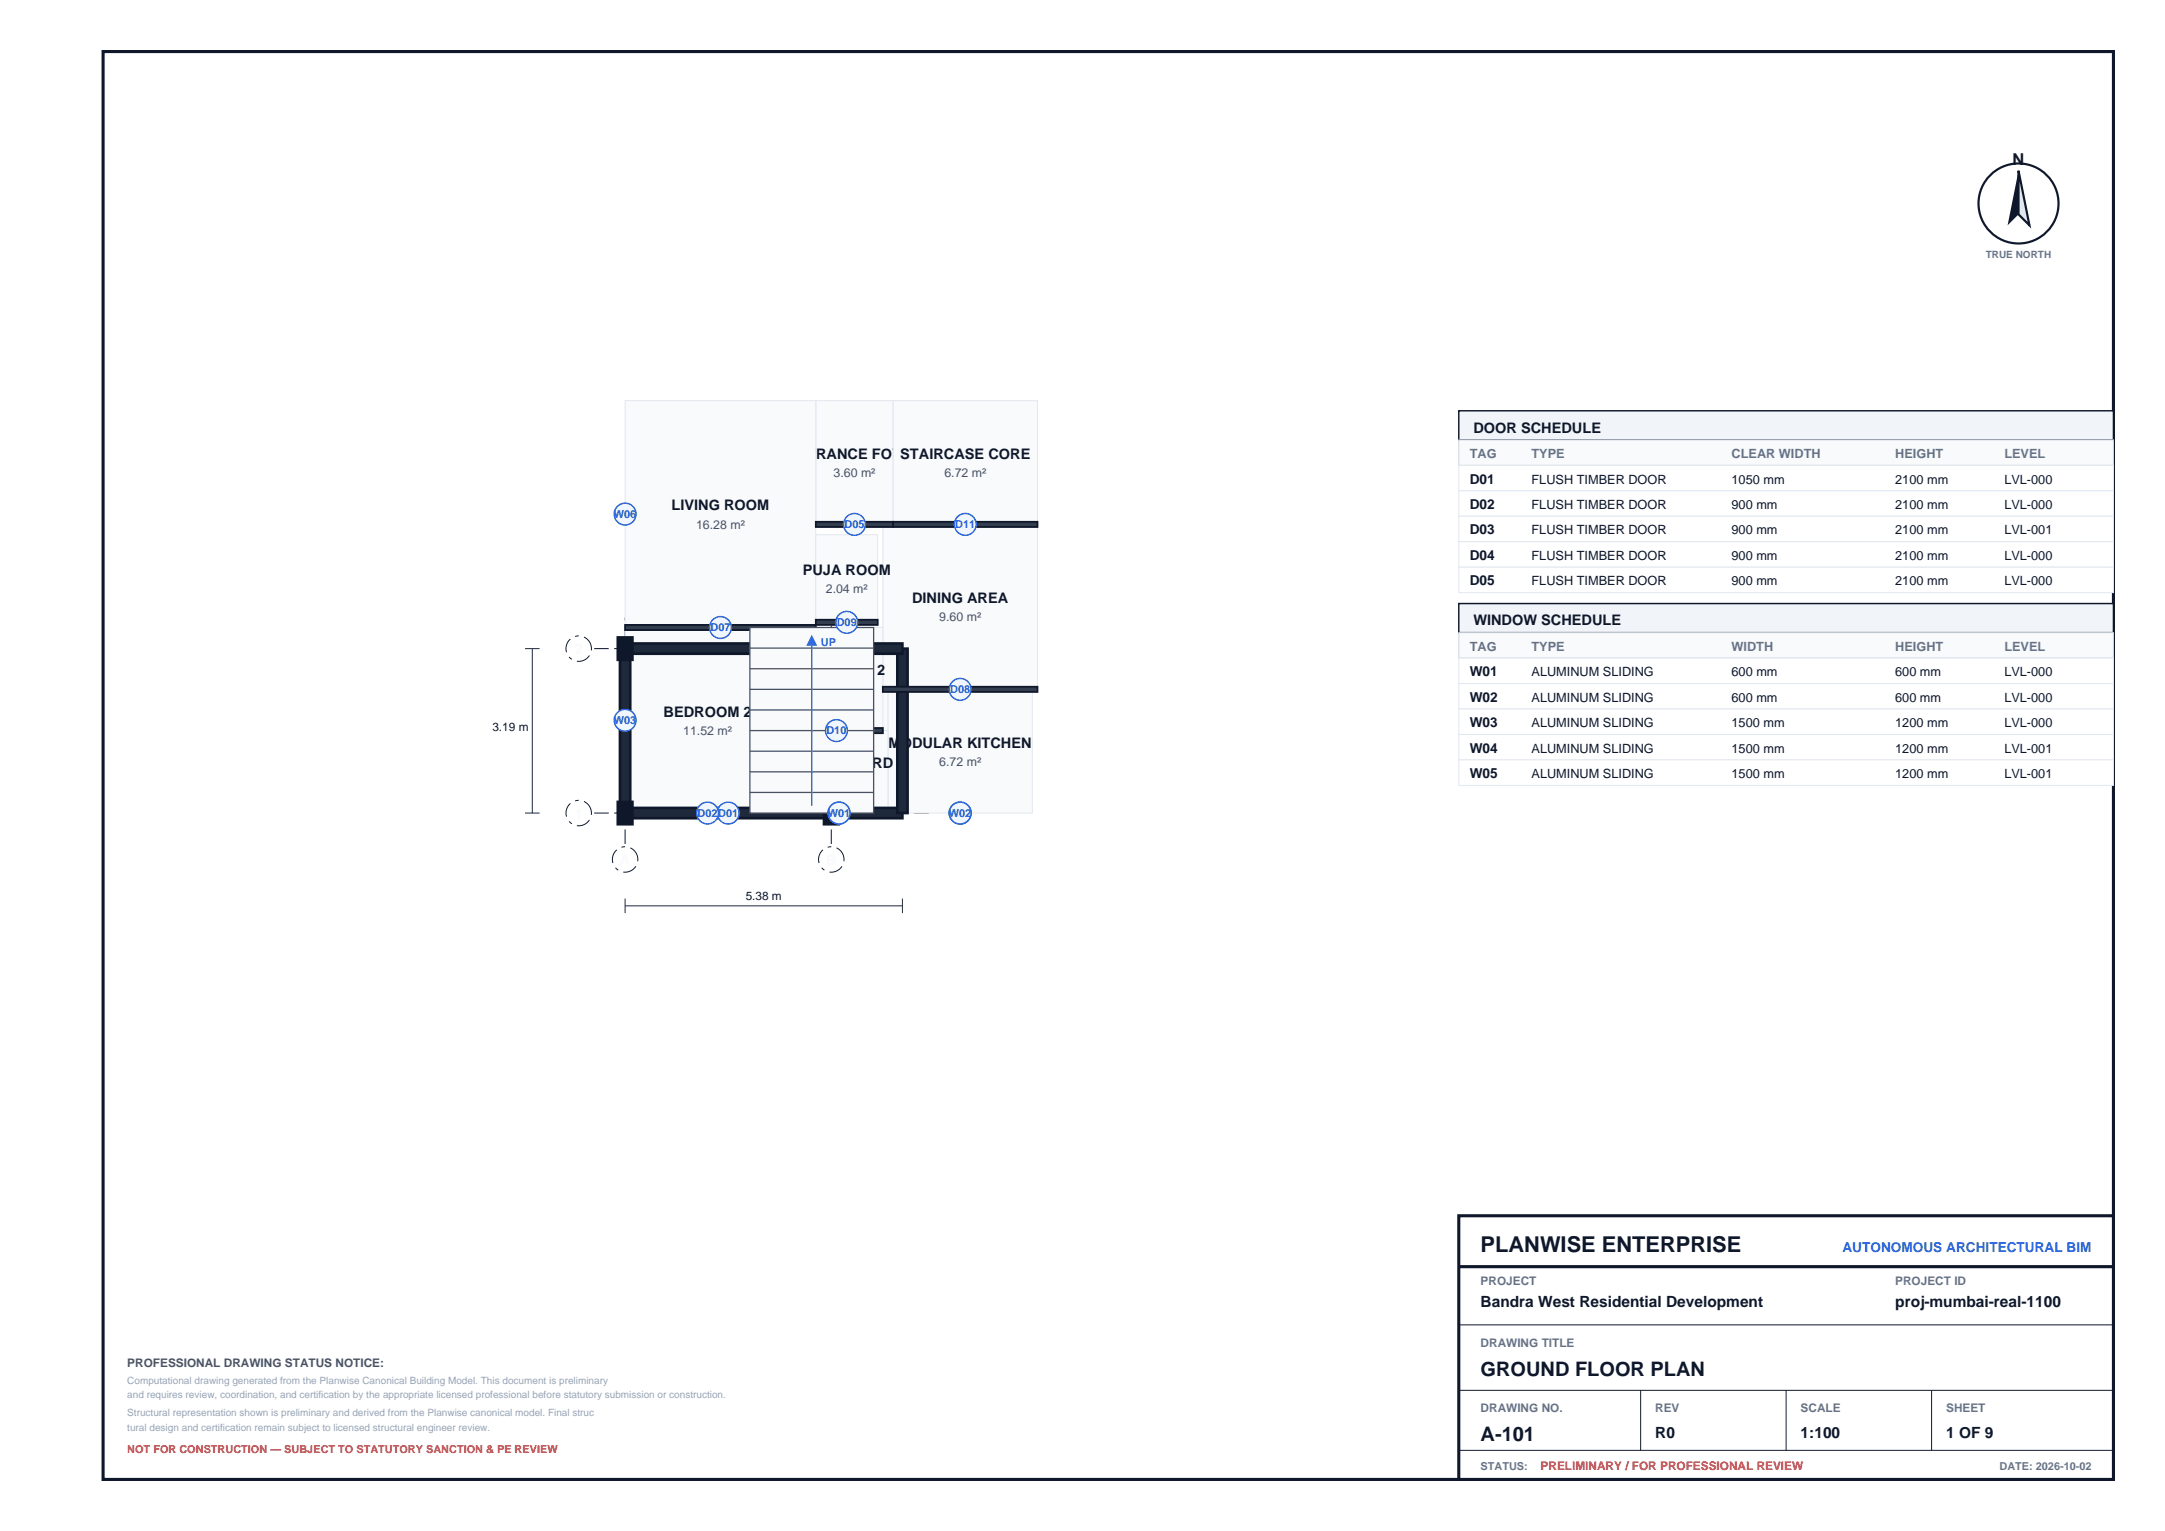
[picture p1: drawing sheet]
<svg xmlns="http://www.w3.org/2000/svg" width="420mm" height="297mm" viewBox="0 0 420 297" stroke-linecap="round" stroke-linejoin="round" font-family="sans-serif">
<defs><g id="words">
<text font-size="4.2" fill="#0f172a" x="287.2" y="242.9">PLANWISE ENTERPRISE</text>
<g font-size="3.9" fill="#0f172a">
<text x="287.2" y="266.9">GROUND FLOOR PLAN</text>
<text x="287.2" y="279.6">A-101</text>
</g>
<text font-size="3.2" fill="#0f172a" x="390.4" y="32.1">N</text>
<g font-size="3" fill="#0f172a">
<text x="287.2" y="253.5">Bandra West Residential Development</text>
<text x="367.7" y="253.5">proj-mumbai-real-1100</text>
<text x="321.1" y="278.9">R0</text>
<text x="349.3" y="278.9">1:100</text>
<text x="377.5" y="278.9">1 OF 9</text>
</g>
<g font-size="2.8" fill="#0f172a">
<text x="285.8" y="83.9">DOOR SCHEDULE</text>
<text x="152.7" y="89">ENTRANCE FOYER</text>
<text x="174.6" y="89">STAIRCASE CORE</text>
<text x="130.3" y="99">LIVING ROOM</text>
<text x="155.7" y="111.5">PUJA ROOM</text>
<text x="176.9" y="117">DINING AREA</text>
<text x="285.8" y="121.3">WINDOW SCHEDULE</text>
<text x="152.8" y="131">BATHROOM 2</text>
<text x="128.7" y="139">BEDROOM 2</text>
<text x="152.3" y="149">UTILITY / YARD</text>
<text x="172.4" y="145">MODULAR KITCHEN</text>
</g>
<g font-size="2.6" fill="#0f172a">
<text x="285.1" y="93.8">D01</text>
<text x="285.1" y="98.7">D02</text>
<text x="285.1" y="103.7">D03</text>
<text x="285.1" y="108.6">D04</text>
<text x="285.1" y="113.6">D05</text>
<text x="285.1" y="131.2">W01</text>
<text x="285.1" y="136.1">W02</text>
<text x="285.1" y="141.1">W03</text>
<text x="285.1" y="146">W04</text>
<text x="285.1" y="151">W05</text>
</g>
<text font-size="2.6" fill="#2563eb" x="357.4" y="242.9">AUTONOMOUS ARCHITECTURAL BIM</text>
<g font-size="2.5" fill="#64748b">
<text x="285.1" y="88.9">TAG</text>
<text x="297.1" y="88.9">TYPE</text>
<text x="335.9" y="88.9">CLEAR WIDTH</text>
<text x="367.7" y="88.9">HEIGHT</text>
<text x="388.8" y="88.9">LEVEL</text>
<text x="285.1" y="126.3">TAG</text>
<text x="297.1" y="126.3">TYPE</text>
<text x="335.9" y="126.3">WIDTH</text>
<text x="367.7" y="126.3">HEIGHT</text>
<text x="388.8" y="126.3">LEVEL</text>
</g>
<g font-size="2.5" fill="#0f172a">
<text x="297.1" y="93.8">FLUSH TIMBER DOOR</text>
<text x="335.9" y="93.8">1050 mm</text>
<text x="367.7" y="93.8">2100 mm</text>
<text x="388.8" y="93.8">LVL-000</text>
<text x="297.1" y="98.7">FLUSH TIMBER DOOR</text>
<text x="335.9" y="98.7">900 mm</text>
<text x="367.7" y="98.7">2100 mm</text>
<text x="388.8" y="98.7">LVL-000</text>
<text x="297.1" y="103.7">FLUSH TIMBER DOOR</text>
<text x="335.9" y="103.7">900 mm</text>
<text x="367.7" y="103.7">2100 mm</text>
<text x="388.8" y="103.7">LVL-001</text>
<text x="297.1" y="108.6">FLUSH TIMBER DOOR</text>
<text x="297.1" y="113.6">FLUSH TIMBER DOOR</text>
<text x="335.9" y="108.6">900 mm</text>
<text x="335.9" y="113.6">900 mm</text>
<text x="367.7" y="108.6">2100 mm</text>
<text x="367.7" y="113.6">2100 mm</text>
<text x="388.8" y="108.6">LVL-000</text>
<text x="388.8" y="113.6">LVL-000</text>
<text x="297.1" y="131.2">ALUMINUM SLIDING</text>
<text x="335.9" y="131.2">600 mm</text>
<text x="367.7" y="131.2">600 mm</text>
<text x="388.8" y="131.2">LVL-000</text>
<text x="297.1" y="136.1">ALUMINUM SLIDING</text>
<text x="335.9" y="136.1">600 mm</text>
<text x="367.7" y="136.1">600 mm</text>
<text x="388.8" y="136.1">LVL-000</text>
<text x="297.1" y="141.1">ALUMINUM SLIDING</text>
<text x="335.9" y="141.1">1500 mm</text>
<text x="367.7" y="141.1">1200 mm</text>
<text x="388.8" y="141.1">LVL-000</text>
<text x="297.1" y="146">ALUMINUM SLIDING</text>
<text x="335.9" y="146">1500 mm</text>
<text x="367.7" y="146">1200 mm</text>
<text x="388.8" y="146">LVL-001</text>
<text x="297.1" y="151">ALUMINUM SLIDING</text>
<text x="335.9" y="151">1500 mm</text>
<text x="367.7" y="151">1200 mm</text>
<text x="388.8" y="151">LVL-001</text>
</g>
<g font-size="2.4" fill="#475569">
<text x="161.7" y="92.5">3.60 m²</text>
<text x="183.2" y="92.5">6.72 m²</text>
<text x="135" y="102.6">16.28 m²</text>
<text x="160.2" y="115">2.04 m²</text>
<text x="182.2" y="120.5">9.60 m²</text>
<text x="158.2" y="134.6">3.60 m²</text>
<text x="132.5" y="142.6">11.52 m²</text>
<text x="182.2" y="148.5">6.72 m²</text>
</g>
<g font-size="2.3" fill="#0f172a">
<text x="95.5" y="141.8">3.19 m</text>
<text x="144.7" y="174.7">5.38 m</text>
</g>
<g font-size="2.3" fill="#64748b">
<text x="287.2" y="249.3">PROJECT</text>
<text x="367.7" y="249.3">PROJECT ID</text>
<text x="287.2" y="261.2">DRAWING TITLE</text>
<text x="287.2" y="273.9">DRAWING NO.</text>
<text x="321.1" y="273.9">REV</text>
<text x="349.3" y="273.9">SCALE</text>
<text x="377.5" y="273.9">SHEET</text>
</g>
<text font-size="2.3" fill="#475569" x="24.7" y="265.3">PROFESSIONAL DRAWING STATUS NOTICE:</text>
<text font-size="2.3" fill="#dc2626" x="298.9" y="285.2">PRELIMINARY / FOR PROFESSIONAL REVIEW</text>
<g font-size="2.1" fill="#0284c7">
<text x="119.1" y="100.4">W06</text>
<text x="119.1" y="140.4">W03</text>
<text x="160.6" y="158.4">W01</text>
<text x="184.1" y="158.4">W02</text>
</g>
<g font-size="2.1" fill="#2563eb">
<text x="163.8" y="102.4">D05</text>
<text x="185.3" y="102.4">D11</text>
<text x="137.8" y="122.4">D07</text>
<text x="159.2" y="125.3">UP</text>
<text x="162.3" y="121.4">D09</text>
<text x="184.3" y="134.4">D08</text>
<text x="160.3" y="142.4">D10</text>
<text x="135.3" y="158.4">D02D01</text>
<text x="160.8" y="158.4">D04</text>
<text x="184.3" y="158.4">D06</text>
</g>
<text font-size="2.1" fill="#dc2626" x="24.7" y="281.8">NOT FOR CONSTRUCTION — SUBJECT TO STATUTORY SANCTION &amp; PE REVIEW</text>
<g font-size="2.1" fill="#64748b">
<text x="287.2" y="285.2">STATUS:</text>
<text x="387.9" y="285.2">DATE: 2026-10-02</text>
</g>
<text font-size="1.9" fill="#64748b" x="385.2" y="50.1">TRUE NORTH</text>
<g font-size="1.9" fill="#94a3b8">
<text x="24.7" y="268.4">Computational drawing generated from the Planwise Canonical Building Model. This document is preliminary</text>
<text x="24.7" y="271.2">and requires review, coordination, and certification by the appropriate licensed professional before statutory submission or construction.</text>
<text x="24.7" y="274.8">Structural representation shown is preliminary and derived from the Planwise canonical model. Final struc</text>
<text x="24.7" y="277.6">tural design and certification remain subject to licensed structural engineer review.</text>
</g>
</g></defs>
<path d="M20 10h390v277h-390z" fill="none" stroke="#0f172a" stroke-width=".6"/>
<path d="M121.3 125.8h53.8v31.9h-53.8z" fill-rule="evenodd" fill="#f8fafc" stroke="#0f172a" stroke-width=".35"/>
<path d="M114.7 125.8a2.47 2.47 0 0 0-3.5-2.2 2.47 2.47 0 0 0-.5 4.2 2.47 2.47 0 0 0 4-1.4v-.6M115.3 125.8h65.8M114.7 157.7a2.47 2.47 0 0 0-3.5-2.2 2.47 2.47 0 0 0-.5 4.2 2.47 2.47 0 0 0 4-1.4v-.6M115.3 157.7h65.8M121.3 163.7v-43.9M123.7 166.7a2.47 2.47 0 0 0-3.5-2.2 2.47 2.47 0 0 0-.5 4.2 2.47 2.47 0 0 0 4-1.4v-.6M161.3 163.7v-43.9M163.7 166.7a2.47 2.47 0 0 0-3.5-2.2 2.47 2.47 0 0 0-.5 4.2 2.47 2.47 0 0 0 4-1.4v-.6" fill="none" stroke="#0f172a" stroke-width=".19" stroke-dasharray="2.8 1.1 .7 1.1" stroke-linecap="butt"/>
<g fill="#f8fafc" stroke="#e2e8f0" stroke-width=".19">
<path d="M158.3 77.7h15v24h-15z" fill-rule="evenodd"/>
<path d="M121.3 77.7h37v44h-37z" fill-rule="evenodd"/>
<path d="M171.3 101.7h30v32h-30z" fill-rule="evenodd"/>
<path d="M172.3 133.7h28v24h-28z" fill-rule="evenodd"/>
<path d="M153.3 141.7h19v16h-19z" fill-rule="evenodd"/>
<path d="M158.3 103.7h12v17h-12z" fill-rule="evenodd"/>
<path d="M121.3 121.7h32v36h-32z" fill-rule="evenodd"/>
<path d="M153.3 121.7h18v20h-18z" fill-rule="evenodd"/>
<path d="M173.3 77.7h28v24h-28z" fill-rule="evenodd"/>
</g>
<g fill="#1e293b" stroke="#0f172a" stroke-width=".5">
<path d="M121.3 156.7h53.8v2h-53.8z" fill-rule="evenodd"/>
<path d="M174.1 125.8h2v31.9h-2z" fill-rule="evenodd"/>
<path d="M121.3 124.8h53.8v2h-53.8z" fill-rule="evenodd"/>
<path d="M120.3 125.8h2v31.9h-2z" fill-rule="evenodd"/>
</g>
<g fill="#334155" stroke="#0f172a" stroke-width=".35">
<path d="M158.3 101.2h15v1h-15z" fill-rule="evenodd"/>
<path d="M121.3 121.2h37v1h-37z" fill-rule="evenodd"/>
<path d="M171.3 133.2h30v1h-30z" fill-rule="evenodd"/>
<path d="M158.3 120.2h12v1h-12z" fill-rule="evenodd"/>
<path d="M153.3 141.2h18v1h-18z" fill-rule="evenodd"/>
<path d="M173.3 101.2h28v1h-28z" fill-rule="evenodd"/>
</g>
<g fill="#0f172a" stroke="#0f172a" stroke-width=".35">
<path d="M119.8 155.5h3v4.5h-3z" fill-rule="evenodd"/>
<path d="M119.8 123.6h3v4.5h-3z" fill-rule="evenodd"/>
<path d="M159.8 155.5h3v4.5h-3z" fill-rule="evenodd"/>
<path d="M159.8 123.6h3v4.5h-3z" fill-rule="evenodd"/>
</g>
<path d="M145.5 121.7h24v36h-24z" fill-rule="evenodd" fill="#f8fafc" stroke="#475569" stroke-width=".25"/>
<path d="M145.5 137.7h24M145.5 133.7h24M145.5 129.7h24M145.5 125.7h24M145.5 153.7h24M145.5 149.7h24M145.5 145.7h24M145.5 141.7h24" fill="none" stroke="#475569" stroke-width=".25"/>
<path d="M157.5 125.3v31" fill="none" stroke="#2563eb" stroke-width=".25"/>
<path d="M157.5 123.1l1 2.2h-2.1z" fill="#2563eb"/>
<g fill="#eff6ff" stroke="#2563eb" stroke-width=".28">
<circle cx="141.3" cy="157.7" r="2.12"/>
<circle cx="165.8" cy="101.7" r="2.12"/>
<circle cx="139.8" cy="121.7" r="2.12"/>
<circle cx="186.3" cy="133.7" r="2.12"/>
<circle cx="186.3" cy="157.7" r="2.12"/>
<circle cx="162.8" cy="157.7" r="2.12"/>
<circle cx="164.3" cy="120.7" r="2.12"/>
<circle cx="137.3" cy="157.7" r="2.12"/>
<circle cx="162.3" cy="141.7" r="2.12"/>
<circle cx="187.3" cy="101.7" r="2.12"/>
</g>
<g fill="#f0f9ff" stroke="#0284c7" stroke-width=".28">
<circle cx="121.3" cy="99.7" r="2.12"/>
<circle cx="186.3" cy="157.7" r="2.12"/>
<circle cx="162.8" cy="157.7" r="2.12"/>
<circle cx="121.3" cy="139.7" r="2.12"/>
</g>
<path d="M101.9 125.8h2.8M103.3 125.8v31.9M101.9 157.7h2.8M121.3 175.7h53.8M121.3 174.3v2.8M175.1 174.3v2.8" fill="none" stroke="#1e293b" stroke-width=".19"/>
<circle cx="391.6" cy="39.5" r="7.8" fill="#fff" stroke="#0f172a" stroke-width=".42"/>
<path d="M391.6 33.1v8.5l-2.1 2.1z" fill="#0f172a"/>
<path d="M391.6 33.1l2.1 10.6-2.1-2.1z" fill="#e2e8f0" stroke="#0f172a" stroke-width=".42"/>
<path d="M283 79.7h127v5.6h-127z" fill-rule="evenodd" fill="#f1f5f9" stroke="#0f172a" stroke-width=".28"/>
<path d="M283 85.3h127v5h-127z" fill-rule="evenodd" fill="#f8fafc" stroke="#cbd5e1" stroke-width=".19"/>
<g fill="#fff" stroke="#e2e8f0" stroke-width=".19">
<path d="M283 90.3h127v4.9h-127z" fill-rule="evenodd"/>
<path d="M283 95.2h127v5h-127z" fill-rule="evenodd"/>
<path d="M283 100.2h127v4.9h-127z" fill-rule="evenodd"/>
<path d="M283 105.1h127v4.9h-127z" fill-rule="evenodd"/>
<path d="M283 110h127v5h-127z" fill-rule="evenodd"/>
</g>
<path d="M283 117.1h127v5.6h-127z" fill-rule="evenodd" fill="#f1f5f9" stroke="#0f172a" stroke-width=".28"/>
<path d="M283 122.7h127v5h-127z" fill-rule="evenodd" fill="#f8fafc" stroke="#cbd5e1" stroke-width=".19"/>
<g fill="#fff" stroke="#e2e8f0" stroke-width=".19">
<path d="M283 127.7h127v4.9h-127z" fill-rule="evenodd"/>
<path d="M283 132.6h127v4.9h-127z" fill-rule="evenodd"/>
<path d="M283 137.5h127v5h-127z" fill-rule="evenodd"/>
<path d="M283 142.5h127v4.9h-127z" fill-rule="evenodd"/>
<path d="M283 147.4h127v5h-127z" fill-rule="evenodd"/>
</g>
<path d="M283 235.8h127v51.2h-127z" fill-rule="evenodd" fill="#fff" stroke="#0f172a" stroke-width=".6"/>
<path d="M283 245.7h127" fill="none" stroke="#0f172a" stroke-width=".6"/>
<path d="M283 257h127M283 269.7h127M318.3 269.7v11.7M346.5 269.7v11.7M374.7 269.7v11.7M283 281.4h127" fill="none" stroke="#0f172a" stroke-width=".19"/>
<use href="#words"/>
</svg>
